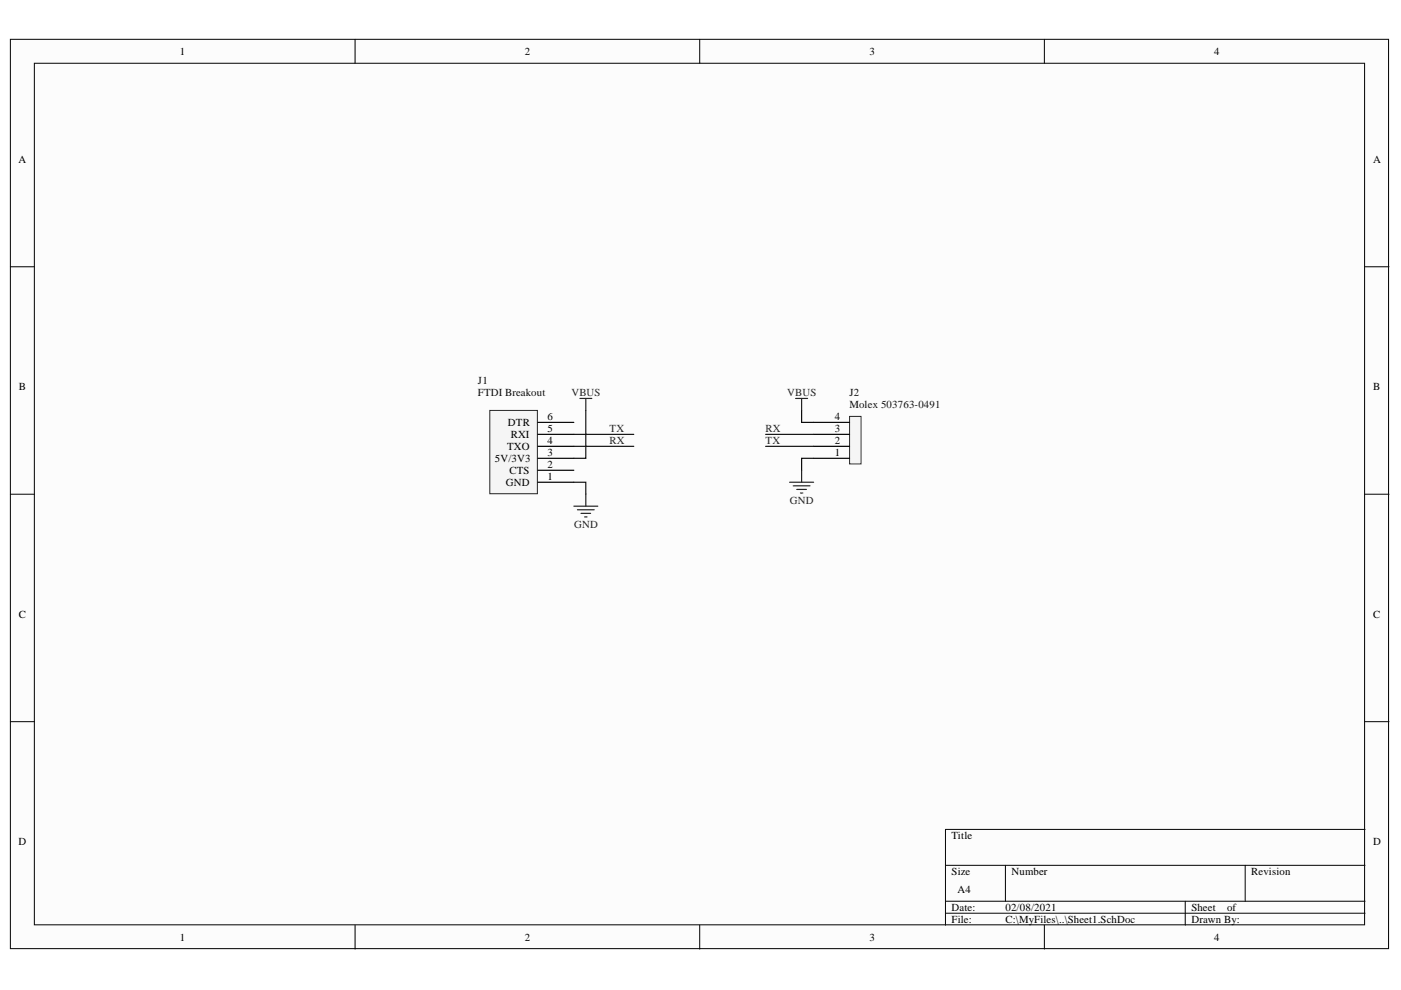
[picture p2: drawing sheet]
<svg xmlns="http://www.w3.org/2000/svg" width="297mm" height="210mm" viewBox="0 0 297 210" stroke-linecap="round" stroke-linejoin="round" font-family="sans-serif">
<defs><g id="words">
<g font-size="2.3">
<text x="38.2" y="11.7">1</text>
<text x="111.2" y="11.7">2</text>
<text x="184.3" y="11.7">3</text>
<text x="257.4" y="11.7">4</text>
<text x="3.9" y="34.5">A</text>
<text x="291.2" y="34.5">A</text>
<text x="4" y="82.7">B</text>
<text x="291.2" y="82.7">B</text>
<text x="116.1" y="89">6</text>
<text x="177" y="89">4</text>
<text x="107.5" y="95.4">TXO</text>
<text x="107.7" y="90.3">DTR</text>
<text x="108.3" y="92.8">RXI</text>
<text x="116.1" y="94.1">4</text>
<text x="116.1" y="91.6">5</text>
<text x="177" y="94.1">2</text>
<text x="177" y="91.6">3</text>
<text x="104.9" y="97.9">5V/3V3</text>
<text x="108" y="100.4">CTS</text>
<text x="116.1" y="101.7">1</text>
<text x="116.1" y="99.2">2</text>
<text x="116.1" y="96.6">3</text>
<text x="177" y="96.6">1</text>
<text x="107.3" y="103">GND</text>
<text x="4" y="130.9">C</text>
<text x="291.2" y="130.9">C</text>
<text x="3.9" y="179.2">D</text>
<text x="201.8" y="177.9">Title</text>
<text x="291.2" y="179.2">D</text>
<text x="201.8" y="185.5">Size</text>
<text x="214.4" y="185.5">Number</text>
<text x="265.3" y="185.5">Revision</text>
<text x="203" y="189.3">A4</text>
<text x="201.8" y="193.1">Date:</text>
<text x="201.8" y="195.7">File:</text>
<text x="213.2" y="193.1">02/08/2021</text>
<text x="213.2" y="195.7">C:\MyFiles\..\Sheet1.SchDoc</text>
<text x="252.6" y="193.1">Sheet</text>
<text x="252.6" y="195.7">Drawn By:</text>
<text x="260.2" y="193.1">of</text>
<text x="38.2" y="199.5">1</text>
<text x="111.2" y="199.5">2</text>
<text x="184.3" y="199.5">3</text>
<text x="257.4" y="199.5">4</text>
</g>
<g font-size="2.3" fill="#0e0e0e">
<text x="101.3" y="81.4">J1</text>
<text x="101.3" y="84">FTDI Breakout</text>
<text x="180.1" y="84">J2</text>
<text x="180.1" y="86.5">Molex 503763-0491</text>
</g>
<g font-size="2.3" fill="#262626">
<text x="121.1" y="84">VBUS</text>
<text x="166.9" y="84">VBUS</text>
<text x="129.3" y="91.6">TX</text>
<text x="129.3" y="94.1">RX</text>
<text x="162.3" y="91.6">RX</text>
<text x="162.3" y="94.1">TX</text>
<text x="167.5" y="106.9">GND</text>
<text x="121.7" y="111.9">GND</text>
</g>
</g></defs>
<g fill="#fcfcfc" stroke="#000" stroke-width=".21">
<path d="M2.2 8.3h292.2v192.8h-292.2z"/>
<path d="M7.3 13.4h282v182.7h-282z"/>
</g>
<g fill="none" stroke="#000" stroke-width=".21">
<path d="M75.3 8.3v5.1M148.4 8.3v5.1M221.4 8.3v5.1M2.2 56.6h5.1M289.4 56.6h5.1M2.2 104.8h5.1M289.4 104.8h5.1M2.2 153h5.1M289.4 153h5.1M289.4 175.9h-88.9v20.3M75.3 196.2v5M148.4 196.2v5"/>
<path d="M200.5 183.5h88.9M200.5 191.1h88.9M200.5 193.6h88.9M213.2 183.5v7.6M221.4 196.2v5M251.3 191.1v5.1M264 183.5v7.6"/>
</g>
<path d="M103.8 87h10.1v17.7h-10.1z" fill="#f5f5f5" stroke="#262626" stroke-width=".21"/>
<path d="M114 99.7h7.7M114 97.2h7.7M114 94.6h7.7M114 92.1h7.7M114 89.6h7.7M114 102.2h7.7" fill="none" stroke="#000" stroke-width=".25"/>
<path d="M180.1 88.3h2.5v10.1h-2.5z" fill="#f5f5f5" stroke="#262626" stroke-width=".21"/>
<path d="M172.5 97.2h7.6M172.5 94.6h7.6M172.5 92.1h7.6M172.5 89.6h7.6" fill="none" stroke="#000" stroke-width=".25"/>
<g fill="none" stroke="#262626" stroke-width=".25">
<path d="M122.9 84.5h2.6M124.2 84.5v2.5M168.7 84.5h2.5M170 84.5v2.5M170 99.7v2.5M121.7 107.3h5M122.4 108.1h3.6M123.2 108.8h2M124 109.6h.5M124.2 104.8v2.5M167.4 102.2h5.1M168.2 103h3.5"/>
<path d="M168.9 103.8h2.1M169.7 104.5h.5"/>
</g>
<path d="M121.7 92.1h12.7M121.7 94.6h12.7M124.2 87v10.2h-2.5M162.3 92.1h10.2M162.3 94.6h10.2M170 87v2.6h2.5M172.5 97.2h-2.5v2.5M121.7 102.2h2.5v2.6" fill="none" stroke="#0e0e0e" stroke-width=".25"/>
<use href="#words"/>
</svg>
